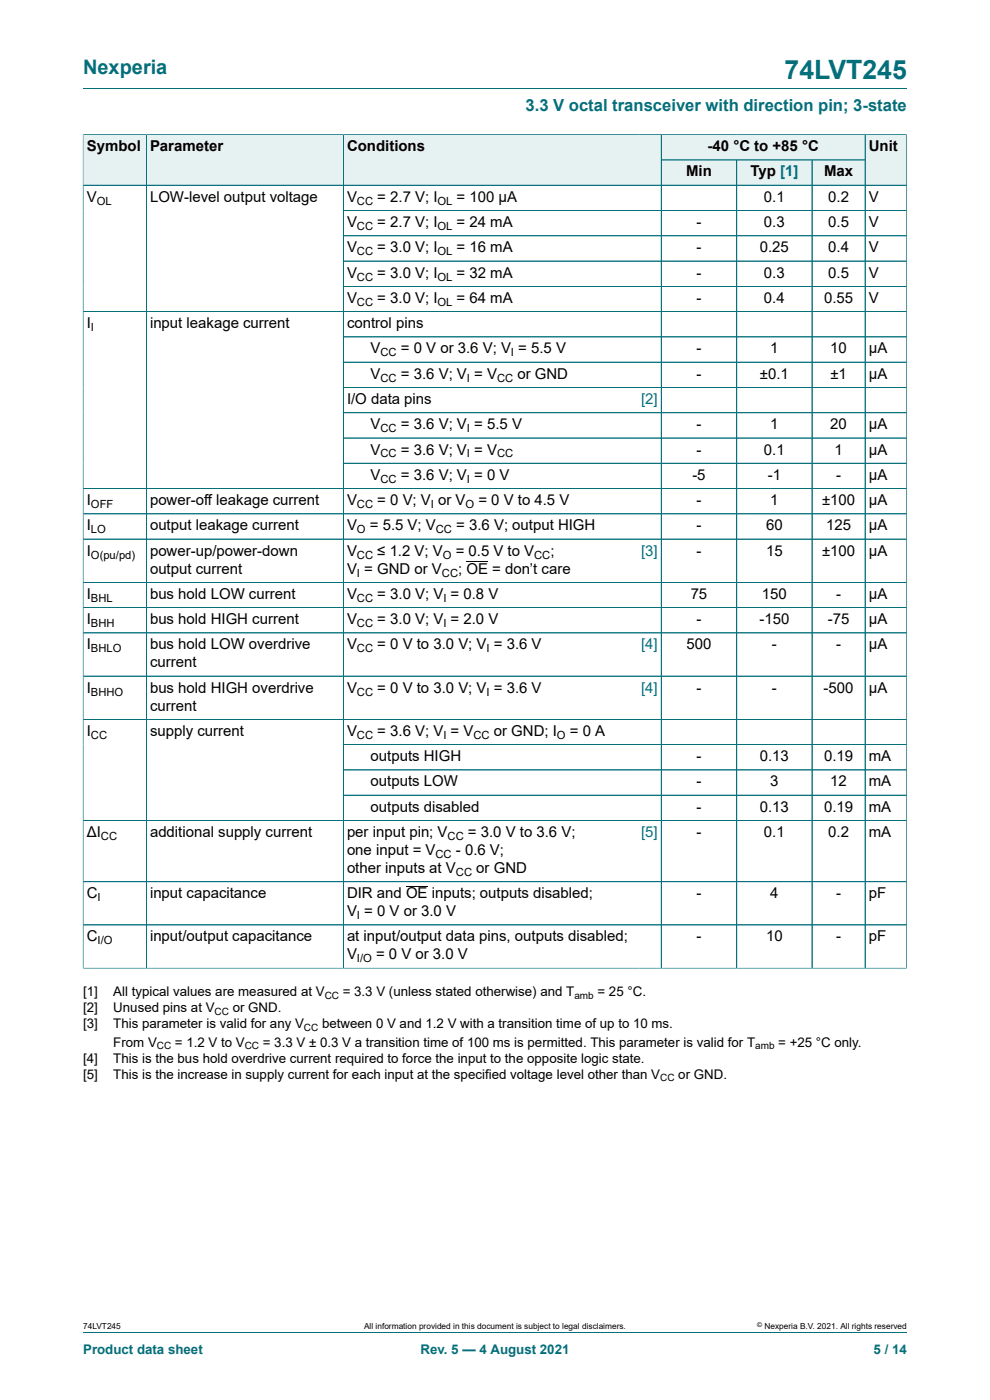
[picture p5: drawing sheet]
<svg xmlns="http://www.w3.org/2000/svg" width="210mm" height="297mm" viewBox="0 0 210 297" stroke-linecap="round" stroke-linejoin="round" font-family="sans-serif">
<defs><g id="words">
<text font-size="5.6" fill="#036f7b" x="166.4" y="16.8">74LVT245</text>
<text font-size="4.2" fill="#036f7b" x="17.6" y="15.6">Nexperia</text>
<text font-size="3.5" fill="#036f7b" x="111.5" y="23.7">3.3 V octal transceiver with direction pin; 3-state</text>
<g font-size="3.2">
<text x="18.4" y="32.1">Symbol</text>
<text x="31.8" y="32.1">Parameter</text>
<text x="73.6" y="32.1">Conditions</text>
<text x="150.1" y="32.1">-40 °C to +85 °C</text>
<text x="184.3" y="32.1">Unit</text>
<text x="145.5" y="37.4">Min</text>
<text x="159.2" y="37.4">Typ [1]</text>
<text x="174.8" y="37.4">Max</text>
<text x="18.4" y="42.8">V</text>
<text x="31.8" y="42.8">LOW-level output voltage</text>
<text x="73.6" y="42.8">V</text>
<text x="80" y="42.8">= 2.7 V; I</text>
<text x="96.9" y="42.8">= 100 μA</text>
<text x="162.1" y="42.8">0.1</text>
<text x="175.7" y="42.8">0.2</text>
<text x="184.3" y="42.8">V</text>
<text x="73.6" y="48.2">V</text>
<text x="73.6" y="53.5">V</text>
<text x="80" y="48.2">= 2.7 V; I</text>
<text x="80" y="53.5">= 3.0 V; I</text>
<text x="96.9" y="48.2">= 24 mA</text>
<text x="96.9" y="53.5">= 16 mA</text>
<text x="147.7" y="48.2">-</text>
<text x="147.7" y="53.5">-</text>
<text x="161.2" y="53.5">0.25</text>
<text x="162.1" y="48.2">0.3</text>
<text x="175.7" y="48.2">0.5</text>
<text x="175.7" y="53.5">0.4</text>
<text x="184.3" y="48.2">V</text>
<text x="184.3" y="53.5">V</text>
<text x="73.6" y="58.9">V</text>
<text x="80" y="58.9">= 3.0 V; I</text>
<text x="96.9" y="58.9">= 32 mA</text>
<text x="147.7" y="58.9">-</text>
<text x="162.1" y="58.9">0.3</text>
<text x="175.7" y="58.9">0.5</text>
<text x="184.3" y="58.9">V</text>
<text x="73.6" y="64.3">V</text>
<text x="80" y="64.3">= 3.0 V; I</text>
<text x="96.9" y="64.3">= 64 mA</text>
<text x="147.7" y="64.3">-</text>
<text x="162.1" y="64.3">0.4</text>
<text x="174.8" y="64.3">0.55</text>
<text x="184.3" y="64.3">V</text>
<text x="18.4" y="69.6">I</text>
<text x="31.8" y="69.6">input leakage current</text>
<text x="73.6" y="69.6">control pins</text>
<text x="78.6" y="75">V</text>
<text x="85" y="75">= 0 V or 3.6 V; V = 5.5 V</text>
<text x="147.7" y="75">-</text>
<text x="163.4" y="75">1</text>
<text x="176.1" y="75">10</text>
<text x="184.3" y="75">μA</text>
<text x="78.6" y="80.3">V</text>
<text x="85" y="80.3">= 3.6 V; V = V</text>
<text x="109.7" y="80.3">or GND</text>
<text x="147.7" y="80.3">-</text>
<text x="161.2" y="80.3">±0.1</text>
<text x="176.1" y="80.3">±1</text>
<text x="184.3" y="80.3">μA</text>
<text x="73.6" y="85.7">I/O data pins</text>
<text x="78.6" y="91.1">V</text>
<text x="85" y="91.1">= 3.6 V; V = 5.5 V</text>
<text x="147.7" y="91.1">-</text>
<text x="163.4" y="91.1">1</text>
<text x="176.1" y="91.1">20</text>
<text x="184.3" y="91.1">μA</text>
<text x="78.6" y="96.4">V</text>
<text x="78.6" y="101.8">V</text>
<text x="85" y="96.4">= 3.6 V; V = V</text>
<text x="85" y="101.8">= 3.6 V; V = 0 V</text>
<text x="146.9" y="101.8">-5</text>
<text x="147.7" y="96.4">-</text>
<text x="162.1" y="96.4">0.1</text>
<text x="162.8" y="101.8">-1</text>
<text x="177" y="96.4">1</text>
<text x="177.4" y="101.8">-</text>
<text x="184.3" y="96.4">μA</text>
<text x="184.3" y="101.8">μA</text>
<text x="18.4" y="107.1">I</text>
<text x="31.8" y="107.1">power-off leakage current</text>
<text x="73.6" y="107.1">V</text>
<text x="80" y="107.1">= 0 V; V or V</text>
<text x="101.5" y="107.1">= 0 V to 4.5 V</text>
<text x="147.7" y="107.1">-</text>
<text x="163.4" y="107.1">1</text>
<text x="174.4" y="107.1">±100</text>
<text x="184.3" y="107.1">μA</text>
<text x="18.4" y="112.5">I</text>
<text x="31.8" y="112.5">output leakage current</text>
<text x="73.6" y="112.5">V</text>
<text x="78.5" y="112.5">= 5.5 V; V</text>
<text x="96.8" y="112.5">= 3.6 V; output HIGH</text>
<text x="147.7" y="112.5">-</text>
<text x="162.5" y="112.5">60</text>
<text x="175.2" y="112.5">125</text>
<text x="184.3" y="112.5">μA</text>
<text x="18.4" y="117.9">I</text>
<text x="31.8" y="117.9">power-up/power-down</text>
<text x="73.6" y="117.9">V</text>
<text x="80" y="117.9">≤ 1.2 V; V</text>
<text x="96.7" y="117.9">= 0.5 V to V</text>
<text x="116.8" y="117.9">;</text>
<text x="147.7" y="117.9">-</text>
<text x="162.5" y="117.9">15</text>
<text x="174.4" y="117.9">±100</text>
<text x="184.3" y="117.9">μA</text>
<text x="31.8" y="121.7">output current</text>
<text x="73.6" y="121.7">V = GND or V</text>
<text x="97.2" y="121.7">; OE = don’t care</text>
<text x="18.4" y="127">I</text>
<text x="31.8" y="127">bus hold LOW current</text>
<text x="73.6" y="127">V</text>
<text x="80" y="127">= 3.0 V; V = 0.8 V</text>
<text x="146.5" y="127">75</text>
<text x="161.6" y="127">150</text>
<text x="177.4" y="127">-</text>
<text x="184.3" y="127">μA</text>
<text x="18.4" y="132.4">I</text>
<text x="18.4" y="137.8">I</text>
<text x="31.8" y="132.4">bus hold HIGH current</text>
<text x="31.8" y="137.8">bus hold LOW overdrive</text>
<text x="73.6" y="132.4">V</text>
<text x="73.6" y="137.8">V</text>
<text x="80" y="132.4">= 3.0 V; V = 2.0 V</text>
<text x="80" y="137.8">= 0 V to 3.0 V; V = 3.6 V</text>
<text x="145.6" y="137.8">500</text>
<text x="147.7" y="132.4">-</text>
<text x="161.1" y="132.4">-150</text>
<text x="163.7" y="137.8">-</text>
<text x="175.6" y="132.4">-75</text>
<text x="177.4" y="137.8">-</text>
<text x="184.3" y="132.4">μA</text>
<text x="184.3" y="137.8">μA</text>
<text x="31.8" y="141.6">current</text>
<text x="18.4" y="146.9">I</text>
<text x="31.8" y="146.9">bus hold HIGH overdrive</text>
<text x="73.6" y="146.9">V</text>
<text x="80" y="146.9">= 0 V to 3.0 V; V = 3.6 V</text>
<text x="147.7" y="146.9">-</text>
<text x="163.7" y="146.9">-</text>
<text x="174.7" y="146.9">-500</text>
<text x="184.3" y="146.9">μA</text>
<text x="31.8" y="150.8">current</text>
<text x="18.4" y="156.1">I</text>
<text x="31.8" y="156.1">supply current</text>
<text x="73.6" y="156.1">V</text>
<text x="78.6" y="161.5">outputs HIGH</text>
<text x="80" y="156.1">= 3.6 V; V = V</text>
<text x="104.7" y="156.1">or GND; I</text>
<text x="120.9" y="156.1">= 0 A</text>
<text x="147.7" y="161.5">-</text>
<text x="161.2" y="161.5">0.13</text>
<text x="174.8" y="161.5">0.19</text>
<text x="184.3" y="161.5">mA</text>
<text x="78.6" y="166.8">outputs LOW</text>
<text x="147.7" y="166.8">-</text>
<text x="163.4" y="166.8">3</text>
<text x="176.1" y="166.8">12</text>
<text x="184.3" y="166.8">mA</text>
<text x="78.6" y="172.2">outputs disabled</text>
<text x="147.7" y="172.2">-</text>
<text x="161.2" y="172.2">0.13</text>
<text x="174.8" y="172.2">0.19</text>
<text x="184.3" y="172.2">mA</text>
<text x="18.4" y="177.6">ΔI</text>
<text x="31.8" y="177.6">additional supply current</text>
<text x="73.6" y="177.6">per input pin; V</text>
<text x="99.3" y="177.6">= 3.0 V to 3.6 V;</text>
<text x="147.7" y="177.6">-</text>
<text x="162.1" y="177.6">0.1</text>
<text x="175.7" y="177.6">0.2</text>
<text x="184.3" y="177.6">mA</text>
<text x="73.6" y="181.4">one input = V</text>
<text x="73.6" y="185.2">other inputs at V</text>
<text x="96.7" y="181.4">- 0.6 V;</text>
<text x="101" y="185.2">or GND</text>
<text x="18.4" y="190.5">C</text>
<text x="31.8" y="190.5">input capacitance</text>
<text x="73.6" y="190.5">DIR and OE inputs; outputs disabled;</text>
<text x="147.7" y="190.5">-</text>
<text x="163.4" y="190.5">4</text>
<text x="177.4" y="190.5">-</text>
<text x="184.3" y="190.5">pF</text>
<text x="73.6" y="194.4">V = 0 V or 3.0 V</text>
<text x="18.4" y="199.7">C</text>
<text x="31.8" y="199.7">input/output capacitance</text>
<text x="73.6" y="199.7">at input/output data pins, outputs disabled;</text>
<text x="73.6" y="203.5">V</text>
<text x="79.8" y="203.5">= 0 V or 3.0 V</text>
<text x="147.7" y="199.7">-</text>
<text x="162.5" y="199.7">10</text>
<text x="177.4" y="199.7">-</text>
<text x="184.3" y="199.7">pF</text>
</g>
<g font-size="3.2" fill="#00f">
<text x="136" y="85.7">[2]</text>
<text x="136" y="117.9">[3]</text>
<text x="136" y="137.8">[4]</text>
<text x="136" y="146.9">[4]</text>
<text x="136" y="177.6">[5]</text>
</g>
<g font-size="2.8">
<text x="17.6" y="211.3">[1]</text>
<text x="17.6" y="214.7">[2]</text>
<text x="24" y="211.3">All typical values are measured at V</text>
<text x="24" y="214.7">Unused pins at V</text>
<text x="49.4" y="214.7">or GND.</text>
<text x="72.7" y="211.3">= 3.3 V (unless stated otherwise) and T</text>
<text x="126.7" y="211.3">= 25 °C.</text>
<text x="17.6" y="218.1">[3]</text>
<text x="24" y="218.1">This parameter is valid for any V</text>
<text x="68.3" y="218.1">between 0 V and 1.2 V with a transition time of up to 10 ms.</text>
<text x="17.6" y="225.5">[4]</text>
<text x="24" y="222.1">From V</text>
<text x="24" y="225.5">This is the bus hold overdrive current required to force the input to the opposite logic state.</text>
<text x="37.1" y="222.1">= 1.2 V to V</text>
<text x="55.8" y="222.1">= 3.3 V ± 0.3 V a transition time of 100 ms is permitted. This parameter is valid for T</text>
<text x="165.1" y="222.1">= +25 °C only.</text>
<text x="17.6" y="228.8">[5]</text>
<text x="24" y="228.8">This is the increase in supply current for each input at the specified voltage level other than V</text>
<text x="143.9" y="228.8">or GND.</text>
</g>
<g font-size="2.8" fill="#036f7b">
<text x="17.6" y="287.2">Product data sheet</text>
<text x="89.2" y="287.2">Rev. 5 — 4 August 2021</text>
<text x="185.3" y="287.2">5 / 14</text>
</g>
<g font-size="2.4">
<text x="20.5" y="43.4">OL</text>
<text x="75.7" y="43.4">CC</text>
<text x="92.8" y="43.4">OL</text>
<text x="75.7" y="48.8">CC</text>
<text x="92.8" y="48.8">OL</text>
<text x="75.7" y="54.1">CC</text>
<text x="75.7" y="59.5">CC</text>
<text x="92.8" y="54.1">OL</text>
<text x="92.8" y="59.5">OL</text>
<text x="75.7" y="64.9">CC</text>
<text x="92.8" y="64.9">OL</text>
<text x="19.3" y="70.2">I</text>
<text x="80.7" y="75.6">CC</text>
<text x="108.4" y="75.6">I</text>
<text x="80.7" y="81">CC</text>
<text x="99" y="81">I</text>
<text x="105.4" y="81">CC</text>
<text x="80.7" y="91.7">CC</text>
<text x="99" y="91.7">I</text>
<text x="80.7" y="97">CC</text>
<text x="99" y="97">I</text>
<text x="105.4" y="97">CC</text>
<text x="19.3" y="107.8">OFF</text>
<text x="75.7" y="107.8">CC</text>
<text x="80.7" y="102.4">CC</text>
<text x="91.4" y="107.8">I</text>
<text x="98.8" y="107.8">O</text>
<text x="99" y="102.4">I</text>
<text x="19.3" y="113.1">LO</text>
<text x="75.7" y="113.1">O</text>
<text x="92.5" y="113.1">CC</text>
<text x="19.3" y="118.5">O(pu/pd)</text>
<text x="75.7" y="118.5">CC</text>
<text x="93.9" y="118.5">O</text>
<text x="113.3" y="118.5">CC</text>
<text x="75.7" y="122.3">I</text>
<text x="93.7" y="122.3">CC</text>
<text x="19.3" y="127.7">BHL</text>
<text x="75.7" y="127.7">CC</text>
<text x="94" y="127.7">I</text>
<text x="19.3" y="133">BHH</text>
<text x="75.7" y="133">CC</text>
<text x="94" y="133">I</text>
<text x="19.3" y="138.4">BHLO</text>
<text x="75.7" y="138.4">CC</text>
<text x="103.2" y="138.4">I</text>
<text x="19.3" y="147.6">BHHO</text>
<text x="75.7" y="147.6">CC</text>
<text x="103.2" y="147.6">I</text>
<text x="19.3" y="156.7">CC</text>
<text x="75.7" y="156.7">CC</text>
<text x="94" y="156.7">I</text>
<text x="100.4" y="156.7">CC</text>
<text x="118.1" y="156.7">O</text>
<text x="21.4" y="178.2">CC</text>
<text x="94.9" y="178.2">CC</text>
<text x="92.4" y="182">CC</text>
<text x="96.7" y="185.8">CC</text>
<text x="20.7" y="191.2">I</text>
<text x="75.7" y="195">I</text>
<text x="20.7" y="200.3">I/O</text>
<text x="75.7" y="204.1">I/O</text>
</g>
<g font-size="2.1">
<text x="45.5" y="215.3">CC</text>
<text x="68.9" y="211.9">CC</text>
<text x="121.8" y="211.9">amb</text>
<text x="64.5" y="218.7">CC</text>
<text x="33.3" y="222.6">CC</text>
<text x="51.9" y="222.6">CC</text>
<text x="160.2" y="222.6">amb</text>
<text x="140" y="229.4">CC</text>
</g>
<g font-size="1.8">
<text x="17.6" y="282">74LVT245</text>
<text x="77.2" y="282">All information provided in this document is subject to legal disclaimers.</text>
<text x="162.2" y="282">Nexperia B.V. 2021. All rights reserved</text>
</g>
<text font-size="1.4" x="160.6" y="281.6">©</text>
</g></defs>
<path d="M17.6 18.8h174.8M140.3 28.6h43.2v5.3h-43.2z" fill="none" stroke="#036f7b" stroke-width=".21"/>
<path d="M140.3 28.6h43.1v5.3h-43.1z" fill="#e6f1f2"/>
<path d="M17.6 28.5v10.8h13.4v-10.7h-13.4" fill="none" stroke="#036f7b" stroke-width=".21"/>
<path d="M17.7 28.6h13.3v10.6h-13.3z" fill="#e6f1f2"/>
<path d="M31 28.6h41.8v10.7h-41.8z" fill="none" stroke="#036f7b" stroke-width=".21"/>
<path d="M31.1 28.6h41.7v10.6h-41.7z" fill="#e6f1f2"/>
<path d="M135.7 28.6h-62.9v10.7h62.9" fill="none" stroke="#036f7b" stroke-width=".21"/>
<path d="M72.9 28.6h62.8v10.6h-62.8z" fill="#e6f1f2"/>
<path d="M135.7 28.6h4.6v10.7h-4.6" fill="none" stroke="#036f7b" stroke-width=".21"/>
<g fill="#e6f1f2">
<path d="M135.7 28.6h4.5v10.6h-4.5z"/>
<path d="M140.3 34h15.9v5.2h-15.9z"/>
</g>
<path d="M140.3 33.9h16v5.4h-16z" fill="none" stroke="#036f7b" stroke-width=".21"/>
<path d="M156.3 34h15.9v5.2h-15.9z" fill="#e6f1f2"/>
<path d="M156.3 33.9h16v5.4h-16z" fill="none" stroke="#036f7b" stroke-width=".21"/>
<path d="M172.3 34h11.1v5.2h-11.1z" fill="#e6f1f2"/>
<path d="M192.3 28.5v10.8h-20v-5.4h11.2M192.4 28.6h-8.9v10.7" fill="none" stroke="#036f7b" stroke-width=".21"/>
<path d="M183.6 28.6h8.7v10.6h-8.7z" fill="#e6f1f2"/>
<g fill="none" stroke="#036f7b" stroke-width=".21">
<path d="M17.6 39.3h174.7M17.6 28.6v176.9M17.7 28.6h174.6M31 28.6v176.8M72.8 28.6v176.8M140.3 28.6v176.8M140.3 33.9h43.1M156.3 34v171.4M172.3 34v171.4M183.5 28.6v176.8M192.3 28.6v176.9M72.8 44.7h119.5"/>
<path d="M72.8 50h119.5M72.8 55.4h119.5M17.6 66.1h174.7M72.8 60.7h119.5M72.8 71.5h119.5M72.8 76.8h119.5M72.8 82.2h119.5M72.8 87.6h119.5M72.8 92.9h119.5M72.8 98.3h119.5M17.6 109h174.7M17.6 114.4h174.7"/>
<path d="M192.3 103.6h-174.7M17.6 123.5h174.7M17.6 134.3h174.7M192.3 128.9h-174.7M17.6 143.4h174.7M17.6 152.6h174.7M192.3 158h-119.5M72.8 163.3h119.5M192.3 168.7h-119.5M192.3 174.1h-174.7M17.6 187h174.7M17.6 196.2h174.7"/>
<path d="M17.6 205.4h174.8M17.6 282.6h174.8"/>
</g>
<path d="M98.9 119.2h4.6M86.1 188h4.6" fill="none" stroke="#000" stroke-width=".21"/>
<use href="#words"/>
</svg>
